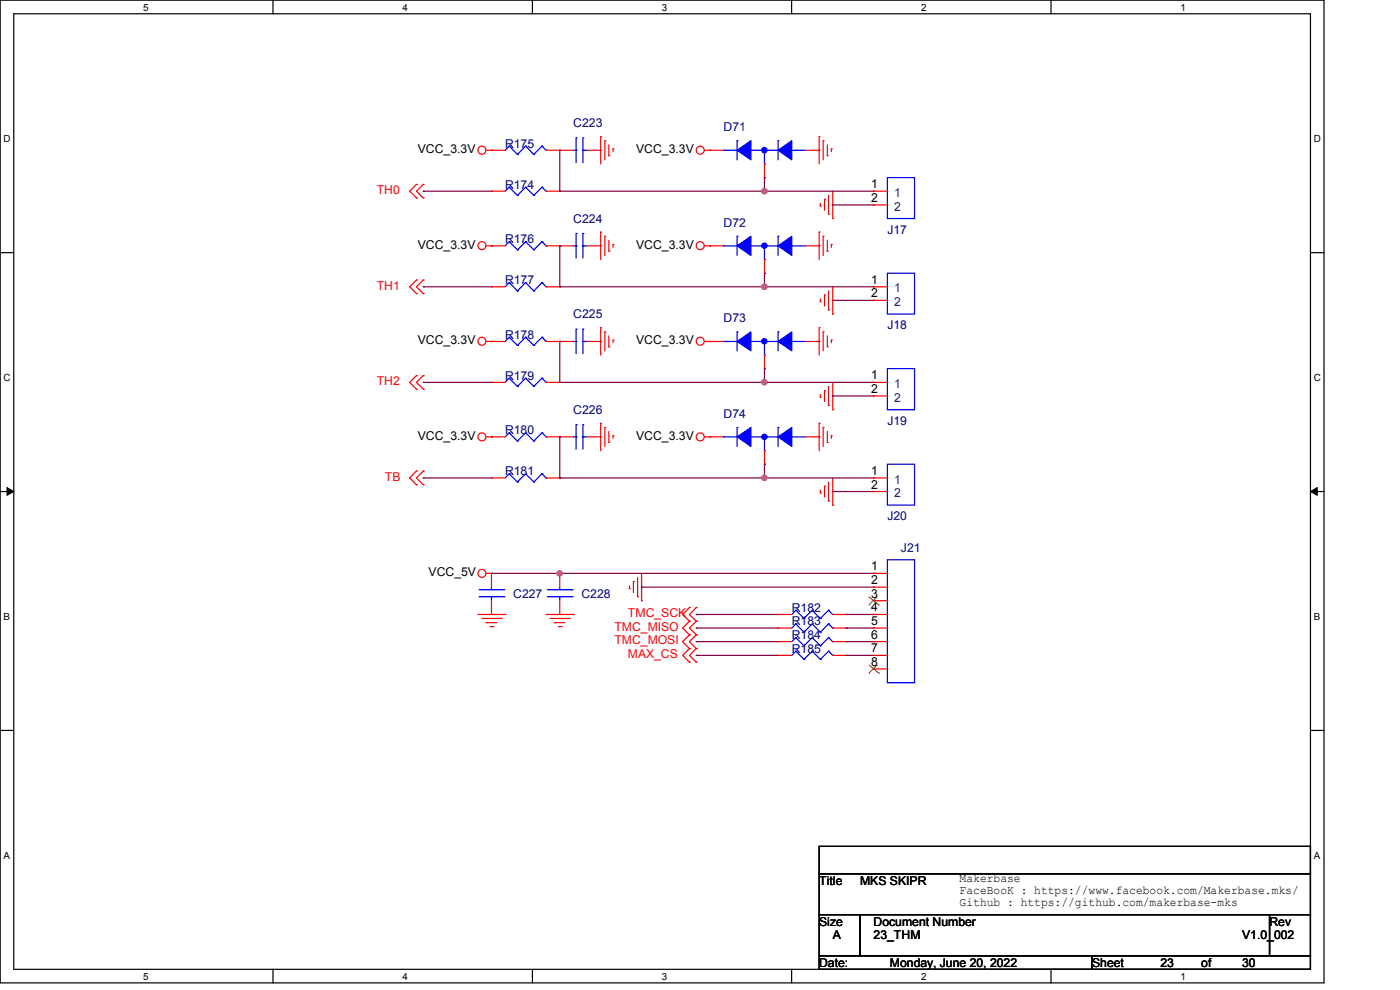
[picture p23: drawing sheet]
<svg xmlns="http://www.w3.org/2000/svg" width="297mm" height="210mm" viewBox="0 0 297 210" stroke-linecap="round" stroke-linejoin="round" font-family="sans-serif">
<defs><g id="words">
<g font-size="2.6" fill="#000080">
<text x="121.6" y="27">C223</text>
<text x="153.5" y="27.9">D71</text>
<text x="107.1" y="31.3">R175</text>
<text x="107.1" y="40">R174</text>
<text x="121.6" y="47.2">C224</text>
<text x="107.1" y="51.6">R176</text>
<text x="153.5" y="48.1">D72</text>
<text x="188.3" y="49.6">J17</text>
<text x="107.1" y="60.3">R177</text>
<text x="107.1" y="71.8">R178</text>
<text x="121.6" y="67.5">C225</text>
<text x="153.5" y="68.4">D73</text>
<text x="188.3" y="69.8">J18</text>
<text x="107.1" y="80.5">R179</text>
<text x="121.6" y="87.8">C226</text>
<text x="153.5" y="88.6">D74</text>
<text x="107.1" y="92.1">R180</text>
<text x="188.3" y="90.1">J19</text>
<text x="107.1" y="100.8">R181</text>
<text x="188.3" y="110.4">J20</text>
<text x="191.1" y="117">J21</text>
<text x="108.9" y="126.9">C227</text>
<text x="123.4" y="126.9">C228</text>
<text x="168" y="129.8">R182</text>
<text x="168" y="132.7">R183</text>
<text x="168" y="135.6">R184</text>
<text x="168" y="138.4">R185</text>
</g>
<g font-size="2.6">
<text x="88.6" y="32.5">VCC_3.3V</text>
<text x="135" y="32.5">VCC_3.3V</text>
<text x="184.8" y="39.9">1</text>
<text x="184.8" y="42.8">2</text>
<text x="88.6" y="52.7">VCC_3.3V</text>
<text x="135" y="52.7">VCC_3.3V</text>
<text x="184.8" y="60.2">1</text>
<text x="184.8" y="63.1">2</text>
<text x="88.6" y="73">VCC_3.3V</text>
<text x="135" y="73">VCC_3.3V</text>
<text x="184.8" y="80.5">1</text>
<text x="184.8" y="83.4">2</text>
<text x="88.6" y="93.3">VCC_3.3V</text>
<text x="135" y="93.3">VCC_3.3V</text>
<text x="184.8" y="100.8">1</text>
<text x="184.8" y="103.6">2</text>
<text x="90.9" y="122.2">VCC_5V</text>
<text x="184.8" y="121">1</text>
<text x="184.8" y="123.9">2</text>
<text x="184.8" y="126.8">3</text>
<text x="184.8" y="129.7">4</text>
<text x="184.8" y="132.6">5</text>
<text x="184.8" y="135.5">6</text>
<text x="184.8" y="138.4">7</text>
<text x="184.8" y="141.3">8</text>
<text x="173.8" y="187.7">Title</text>
<text x="182.5" y="187.7">MKS SKIPR</text>
<text x="203.6" y="187.1">Makerbase</text>
<text x="203.6" y="189.7">FaceBooK : https://www.facebook.com/Makerbase.mks/</text>
<text x="173.8" y="196.3">Size</text>
<text x="185.3" y="196.3">Document Number</text>
<text x="203.6" y="192.3">Github : https://github.com/makerbase-mks</text>
<text x="269.3" y="196.3">Rev</text>
<text x="176.7" y="199.3">A</text>
<text x="185.3" y="199.3">23_THM</text>
<text x="263.5" y="199.3">V1.0_002</text>
<text x="173.8" y="205.1">Date:</text>
<text x="188.8" y="205.1">Monday, June 20, 2022</text>
<text x="231.7" y="205.1">Sheet</text>
<text x="246.2" y="205.1">23</text>
<text x="254.8" y="205.1">of</text>
<text x="263.5" y="205.1">30</text>
</g>
<g font-size="2.6" fill="#f00">
<text x="79.9" y="41.1">TH0</text>
<text x="79.9" y="61.4">TH1</text>
<text x="79.9" y="81.7">TH2</text>
<text x="81.7" y="102">TB</text>
<text x="133.2" y="130.9">TMC_SCK</text>
<text x="130.3" y="133.8">TMC_MISO</text>
<text x="130.3" y="136.7">TMC_MOSI</text>
<text x="133.2" y="139.6">MAX_CS</text>
</g>
<g font-size="2.6" fill="#004080">
<text x="189.7" y="41.7">1</text>
<text x="189.7" y="44.7">2</text>
<text x="189.7" y="62">1</text>
<text x="189.7" y="64.9">2</text>
<text x="189.7" y="82.3">1</text>
<text x="189.7" y="85.2">2</text>
<text x="189.7" y="102.6">1</text>
<text x="189.7" y="105.5">2</text>
</g>
<g font-size="2.1">
<text x="30.4" y="2.2">5</text>
<text x="85.4" y="2.2">4</text>
<text x="140.4" y="2.2">3</text>
<text x="195.4" y="2.2">2</text>
<text x="250.5" y="2.2">1</text>
<text x=".8" y="30.1">D</text>
<text x="278.7" y="30.1">D</text>
<text x=".8" y="80.8">C</text>
<text x="278.7" y="80.8">C</text>
<text x=".8" y="131.5">B</text>
<text x="278.7" y="131.5">B</text>
<text x=".8" y="182.2">A</text>
<text x="278.7" y="182.2">A</text>
<text x="30.4" y="207.8">5</text>
<text x="85.4" y="207.8">4</text>
<text x="140.4" y="207.8">3</text>
<text x="195.4" y="207.8">2</text>
<text x="250.5" y="207.8">1</text>
</g>
</g></defs>
<path d="M0 0h280.9v208.5h-280.9zM2.9 2.9h275.1v202.7h-275.1z" fill="none" stroke="#000" stroke-width=".25"/>
<g fill="#fff">
<path d="M30.4 .3h1.1v2.4h-1.1z"/>
<path d="M30.4 205.9h1.1v2.3h-1.1z"/>
</g>
<path d="M57.9 0v2.9M57.9 205.6v2.9" fill="none" stroke="#000" stroke-width=".25"/>
<g fill="#fff">
<path d="M85.4 .3h1.1v2.4h-1.1z"/>
<path d="M85.4 205.9h1.1v2.3h-1.1z"/>
</g>
<path d="M112.9 0v2.9M112.9 205.6v2.9" fill="none" stroke="#000" stroke-width=".25"/>
<g fill="#fff">
<path d="M140.4 .3h1.2v2.4h-1.2z"/>
<path d="M140.4 205.9h1.2v2.3h-1.2z"/>
</g>
<path d="M167.9 0v2.9M167.9 205.6v2.9" fill="none" stroke="#000" stroke-width=".25"/>
<g fill="#fff">
<path d="M195.4 .3h1.2v2.4h-1.2z"/>
<path d="M195.4 205.9h1.2v2.3h-1.2z"/>
</g>
<path d="M223 0v2.9M223 205.6v2.9" fill="none" stroke="#000" stroke-width=".25"/>
<g fill="#fff">
<path d="M250.4 .3h1.2v2.4h-1.2z"/>
<path d="M250.4 205.9h1.2v2.3h-1.2z"/>
<path d="M.8 28.2h1.4v2.4h-1.4z"/>
<path d="M278.7 28.2h1.5v2.4h-1.5z"/>
<path d="M.8 78.9h1.4v2.3h-1.4z"/>
<path d="M278.7 78.9h1.5v2.3h-1.5z"/>
</g>
<path d="M0 53.6h2.9M278 53.6h2.9" fill="none" stroke="#000" stroke-width=".25"/>
<g fill="#fff">
<path d="M.8 129.6h1.3v2.3h-1.3z"/>
<path d="M278.7 129.6h1.4v2.3h-1.4z"/>
</g>
<path d="M0 104.3h2.9M278 104.3h2.9" fill="none" stroke="#000" stroke-width=".25"/>
<path d="M1.5 103.4l1.4 .9-1.4 .8zM278 104.3l1.4-.9v1.7z" fill="#000" stroke="#000" stroke-width=".21"/>
<g fill="#fff">
<path d="M.8 180.3h1.3v2.3h-1.3z"/>
<path d="M278.7 180.3h1.4v2.3h-1.4z"/>
</g>
<path d="M0 154.9h2.9M278 154.9h2.9M173.8 179.5h104.2v5.8h-104.2zM173.8 185.3h104.2v8.7h-104.2zM173.8 194h8.7v8.7h-8.7zM182.5 194h86.8v8.7h-86.8zM269.3 194h8.7v8.7h-8.7zM173.8 202.7h57.9v2.9h-57.9zM231.7 202.7h46.3v2.9h-46.3z" fill="none" stroke="#000" stroke-width=".25"/>
<g fill="none" stroke="#f00" stroke-width=".25">
<path d="M88.3 39.1h.1M88.3 39.1l-1.4 1.5 1.4 1.4M89.8 39.1h.1M89.8 39.1l-1.5 1.5 1.5 1.4M103.1 31.9h4M104.3 31.9h.1M115.9 31.9h5.7M118.7 31.9h.1M124.5 31.9h2.9M127.4 29h.1M127.4 31.9h.1M127.4 29v5.8"/>
<path d="M128.3 29.8h.1M128.3 29.8v4.1M129.2 33h.1M129.2 30.7v2.3M130 31.6h.1M130 31.6v.6M149.4 31.9h4.1M150.6 31.9h.1M162.2 37.7h.1M162.2 34.8v2.9M170.9 31.9h2.9M173.8 29h.1"/>
<path d="M173.8 31.9h.1M173.8 29v5.8M174.6 29.8h.1M174.6 29.8v4.1M175.5 33h.1M175.5 30.7v2.3M176.4 31.6h.1M176.4 31.6v.6M88.3 42h.1M88.3 59.4h.1M88.3 59.4l-1.4 1.4 1.4 1.5M89.8 42h.1"/>
<path d="M89.8 59.4h.1M89.8 59.4l-1.5 1.4 1.5 1.5M103.1 52.2h4M104.3 52.2h.1M104.3 40.6h.1M104.3 40.6h2.8M115.9 52.2h5.7M115.9 40.6h2.8M118.7 52.2h.1M118.7 40.6h.1M124.5 52.2h2.9M127.4 49.2h.1"/>
<path d="M127.4 52.2h.1M127.4 49.2v5.8M128.3 50.1h.1M128.3 50.1v4.1M129.2 53.3h.1M129.2 51v2.3M130 51.9h.1M130 51.9v.6M149.4 52.2h4.1M150.6 52.2h.1M162.2 58h.1M162.2 55v3"/>
<path d="M170.9 52.2h2.9M173.8 49.2h.1M173.8 52.2h.1M173.8 49.2v5.8M174 43.7h.1M174 43.2v.5M174.6 50.1h.1M174.6 50.1v4.1M174.9 42.3h.1M174.9 42.3v2.3M175.5 53.3h.1M175.5 51v2.3"/>
<path d="M175.8 45.5h.1M175.8 41.4v4.1M176.4 51.9h.1M176.4 51.9v.6M176.7 46.4h.1M176.7 40.6v5.8M185.3 40.6h.1M185.3 43.5h.1M185.3 40.6h3M185.3 43.5h3M88.3 62.3h.1M88.3 79.7h.1"/>
<path d="M88.3 79.7l-1.4 1.4 1.4 1.4M89.8 62.3h.1M89.8 79.7h.1M89.8 79.7l-1.5 1.4 1.5 1.4M103.1 72.4h4M104.3 72.4h.1M104.3 60.8h.1M104.3 60.8h2.8M115.9 72.4h5.7M115.9 60.8h2.8M118.7 60.8h.1M118.7 72.4h.1"/>
<path d="M124.5 72.4h2.9M127.4 69.5h.1M127.4 72.4h.1M127.4 69.5v5.8M128.3 70.4h.1M128.3 70.4v4M129.2 73.6h.1M129.2 71.2v2.4M130 72.1h.1M130 72.1v.6M149.4 72.4h4.1M150.6 72.4h.1"/>
<path d="M162.2 78.2h.1M162.2 75.3v2.9M170.9 72.4h2.9M173.8 69.5h.1M173.8 72.4h.1M173.8 69.5v5.8M174 64h.1M174 63.5v.5M174.6 70.4h.1M174.6 70.4v4M174.9 62.6h.1M174.9 62.6v2.3"/>
<path d="M175.5 73.6h.1M175.5 71.2v2.4M175.8 65.7h.1M175.8 61.7v4M176.4 72.1h.1M176.4 72.1v.6M176.7 66.6h.1M176.7 60.8v5.8M185.3 60.8h.1M185.3 63.7h.1M185.3 60.8h3M185.3 63.7h3"/>
<path d="M88.3 99.9h.1M88.3 82.5h.1M88.3 99.9l-1.4 1.5 1.4 1.4M89.8 99.9h.1M89.8 82.5h.1M89.8 99.9l-1.5 1.5 1.5 1.4M103.1 92.7h4M104.3 92.7h.1M104.3 81.1h.1M104.3 81.1h2.8M115.9 92.7h5.7M115.9 81.1h2.8"/>
<path d="M118.7 81.1h.1M118.7 92.7h.1M124.5 92.7h2.9M127.4 89.8h.1M127.4 92.7h.1M127.4 89.8v5.8M128.3 90.7h.1M128.3 90.7v4M129.2 93.9h.1M129.2 91.5v2.4M130 92.4h.1M130 92.4v.6"/>
<path d="M149.4 92.7h4.1M150.6 92.7h.1M162.2 98.5h.1M162.2 95.6v2.9M170.9 92.7h2.9M173.8 89.8h.1M173.8 92.7h.1M173.8 89.8v5.8M174 84.3h.1M174 83.7v.6M174.6 90.7h.1M174.6 90.7v4"/>
<path d="M174.9 82.8h.1M174.9 82.8v2.4M175.5 93.9h.1M175.5 91.5v2.4M175.8 86h.1M175.8 82v4M176.4 92.4h.1M176.4 92.4v.6M176.7 86.9h.1M176.7 81.1v5.8M185.3 81.1h.1M185.3 84h.1"/>
<path d="M185.3 81.1h3M185.3 84h3M88.3 102.8h.1M89.8 102.8h.1M104.3 101.4h.1M104.3 101.4h2.8M115.9 101.4h2.8M118.7 101.4h.1M174 104.6h.1M174 104v.6M174.9 103.1h.1M174.9 103.1v2.3"/>
<path d="M175.8 106.3h.1M175.8 102.2v4.1M176.7 107.1h.1M176.7 101.4v5.7M185.3 101.4h.1M185.3 104.3h.1M185.3 101.4h3M185.3 104.3h3M101.4 130.3h5.7M102.2 131.2h4.1M103.1 132.1h.1M103.1 121.6h1.2"/>
<path d="M103.1 132.1h2.3M104 132.9h.6M104.3 121.6h.1M104.3 130.3h.1M104.3 121.6v2.9M104.3 127.4v2.9M104.6 132.9h.1M106.3 131.2h.1M107.1 130.3h.1M115.9 130.3h5.7M116.7 131.2h4.1M117.6 132.1h.1"/>
<path d="M117.6 132.1h2.3M118.4 132.9h.6M118.7 121.6h.1M118.7 130.3h.1M118.7 121.6v2.9M118.7 127.4v2.9M119 132.9h.1M120.8 131.2h.1M121.6 130.3h.1M133.5 124.8h.1M133.5 124.2v.6M134.4 123.4h.1"/>
<path d="M134.4 123.4v2.3M135.3 126.6h.1M135.3 122.5v4.1M136.1 127.4h.1M136.1 121.6v5.8M146.3 128.9h.1M146.3 131.8h.1M146.3 134.7h.1M146.3 137.6h.1M146.3 128.9l-1.5 1.4 1.5 1.5M146.3 131.8l-1.5 1.4 1.5 1.5M146.3 134.7l-1.5 1.4 1.5 1.5"/>
<path d="M146.3 137.6l-1.5 1.4 1.5 1.5M147.7 128.9h.1M147.7 131.8h.1M147.7 134.7h.1M147.7 137.6h.1M147.7 128.9l-1.4 1.4 1.4 1.5M147.7 131.8l-1.4 1.4 1.4 1.5M147.7 134.7l-1.4 1.4 1.4 1.5M147.7 137.6l-1.4 1.4 1.4 1.5M165.1 133.2h.1M165.1 136.1h.1M165.1 139h.1"/>
<path d="M165.1 130.3h.1M165.1 130.3h2.9M165.1 133.2h2.9M165.1 136.1h2.9M165.1 139h2.9M176.7 130.3h2.8M176.7 133.2h2.8M176.7 136.1h2.8M176.7 139h2.8M179.5 133.2h.1M179.5 136.1h.1M179.5 139h.1"/>
<path d="M179.5 130.3h.1M185.3 121.6h.1M185.3 124.5h.1M185.3 127.4h.1M185.3 130.3h.1M185.3 133.2h.1M185.3 136.1h.1M185.3 139h.1M185.3 121.6h3M185.3 130.3h3M185.3 133.2h3M185.3 136.1h3"/>
<path d="M185.3 139h3M185.3 124.5h3M185.3 127.4h3M146.3 140.5h.1M147.7 140.5h.1M185.3 141.9h.1M185.3 141.9h3"/>
<circle cx="102.2" cy="31.8" r=".86"/>
<circle cx="148.5" cy="31.8" r=".86"/>
<circle cx="102.2" cy="52.1" r=".85"/>
<circle cx="148.5" cy="52.1" r=".85"/>
<circle cx="102.2" cy="72.4" r=".85"/>
<circle cx="148.5" cy="72.4" r=".85"/>
<circle cx="102.2" cy="92.7" r=".85"/>
<circle cx="148.5" cy="92.7" r=".85"/>
<circle cx="102.2" cy="121.6" r=".85"/>
</g>
<g fill="none" stroke="#00f" stroke-width=".25">
<path d="M108 39.7h.1M108 31h.1M108 39.7l-.9 .9M108 39.7l1.8 1.7M108 31l-.9 .9M108 31l1.8 1.8M109.8 32.8h.1M111.5 39.7h.1M111.5 31h.1M111.5 39.7l-1.7 1.7M111.5 39.7l1.7 1.7M111.5 31l-1.7 1.8"/>
<path d="M111.5 31l1.7 1.8M113.2 32.8h.1M115 39.7h.1M115 31h.1M115 39.7l-1.8 1.7M115 39.7l.9 .9M115 31l-1.8 1.8M115 31l.9 .9M115.9 31.9h.1M121.6 31.9h.6M122.2 31.9h.1M122.2 29.3h.1"/>
<path d="M122.2 29.3v5.2M123.7 29.3h.1M123.7 31.9h.1M123.7 29.3v5.2M123.7 31.9h.8M153.5 31.9h.1M153.5 31.9h17.4M156.4 29.8h.1M156.4 29.8v4.1M162.2 34.8h.1M162.2 31.9v2.9M165.1 29.8h.1"/>
<path d="M165.1 29.8v4.1M188.3 37.7h5.7v8.7h-5.7zM108 59.9h.1M108 51.3h.1M108 59.9l-.9 .9M108 59.9l1.8 1.8M108 51.3l-.9 .9M108 51.3l1.8 1.7M109.8 41.4h.1M109.8 53h.1M111.5 59.9h.1M111.5 51.3h.1"/>
<path d="M111.5 59.9l-1.7 1.8M111.5 59.9l1.7 1.8M111.5 51.3l-1.7 1.7M111.5 51.3l1.7 1.7M113.2 41.4h.1M113.2 53h.1M115 59.9h.1M115 51.3h.1M115 59.9l-1.8 1.8M115 59.9l.9 .9M115 51.3l-1.8 1.7M115 51.3l.9 .9"/>
<path d="M115.9 40.6h.1M115.9 52.2h.1M121.6 52.2h.6M122.2 52.2h.1M122.2 49.5h.1M122.2 49.5v5.2M123.7 49.5h.1M123.7 52.2h.1M123.7 52.2h.8M123.7 49.5v5.2M153.5 52.2h.1M153.5 52.2h17.4"/>
<path d="M156.4 50.1h.1M156.4 50.1v4.1M162.2 55h.1M162.2 52.2v2.8M165.1 50.1h.1M165.1 50.1v4.1M188.3 58h5.7v8.6h-5.7zM108 71.5h.1M108 71.5l-.9 .9M108 71.5l1.8 1.8M109.8 61.7h.1M109.8 73.3h.1"/>
<path d="M111.5 71.5h.1M111.5 71.5l-1.7 1.8M111.5 71.5l1.7 1.8M113.2 61.7h.1M113.2 73.3h.1M115 71.5h.1M115 71.5l-1.8 1.8M115 71.5l.9 .9M115.9 60.8h.1M115.9 72.4h.1M121.6 72.4h.6M122.2 72.4h.1"/>
<path d="M122.2 69.8h.1M122.2 69.8v5.2M123.7 69.8h.1M123.7 72.4h.1M123.7 69.8v5.2M123.7 72.4h.8M153.5 72.4h.1M153.5 72.4h17.4M156.4 70.4h.1M156.4 70.4v4M162.2 75.3h.1M162.2 72.4v2.9"/>
<path d="M165.1 70.4h.1M165.1 70.4v4M188.3 78.2h5.7v8.7h-5.7zM108 80.2h.1M108 91.8h.1M108 80.2l-.9 .9M108 80.2l1.8 1.8M108 91.8l-.9 .9M108 91.8l1.8 1.8M109.8 82h.1M109.8 93.6h.1M111.5 80.2h.1"/>
<path d="M111.5 91.8h.1M111.5 80.2l-1.7 1.8M111.5 80.2l1.7 1.8M111.5 91.8l-1.7 1.8M111.5 91.8l1.7 1.8M113.2 82h.1M113.2 93.6h.1M115 80.2h.1M115 91.8h.1M115 80.2l-1.8 1.8M115 80.2l.9 .9M115 91.8l-1.8 1.8"/>
<path d="M115 91.8l.9 .9M115.9 81.1h.1M115.9 92.7h.1M121.6 92.7h.6M122.2 92.7h.1M122.2 90.1h.1M122.2 90.1v5.2M123.7 90.1h.1M123.7 92.7h.1M123.7 92.7h.8M123.7 90.1v5.2M153.5 92.7h.1"/>
<path d="M153.5 92.7h17.4M156.4 90.7h.1M156.4 90.7v4M162.2 95.6h.1M162.2 92.7v2.9M165.1 90.7h.1M165.1 90.7v4M188.3 98.5h5.7v8.6h-5.7zM108 100.5h.1M108 100.5l-.9 .9M108 100.5l1.8 1.7M109.8 102.2h.1"/>
<path d="M111.5 100.5h.1M111.5 100.5l-1.7 1.7M111.5 100.5l1.7 1.7M113.2 102.2h.1M115 100.5h.1M115 100.5l-1.8 1.7M115 100.5l.9 .9M115.9 101.4h.1M188.3 118.7h5.7v26.1h-5.7zM101.6 126.6h5.3M101.6 125.1h5.3M104.3 125.1h.1"/>
<path d="M104.3 126.6h.1M104.3 124.5v.6M104.3 126.6v.8M106.9 126.6h.1M106.9 125.1h.1M116.1 126.6h5.3M116.1 125.1h5.3M118.7 125.1h.1M118.7 126.6h.1M118.7 124.5v.6M118.7 126.6v.8M121.4 126.6h.1"/>
<path d="M121.4 125.1h.1M168.8 132.3h.1M168.8 135.3h.1M168.8 138.1h.1M168.8 129.5h.1M168.8 132.3l-.8 .9M168.8 132.3l1.8 1.8M168.8 135.3l-.8 .8M168.8 135.3l1.8 1.7M168.8 138.1l-.8 .9M168.8 138.1l1.8 1.8M168.8 129.5l-.8 .8"/>
<path d="M168.8 129.5l1.8 1.7M170.6 134.1h.1M170.6 137h.1M170.6 139.9h.1M170.6 131.2h.1M172.3 132.3h.1M172.3 135.3h.1M172.3 138.1h.1M172.3 129.5h.1M172.3 132.3l-1.7 1.8M172.3 132.3l1.7 1.8M172.3 135.3l-1.7 1.7"/>
<path d="M172.3 135.3l1.7 1.7M172.3 138.1l-1.7 1.8M172.3 138.1l1.7 1.8M172.3 129.5l-1.7 1.7M172.3 129.5l1.7 1.7M174 134.1h.1M174 137h.1M174 139.9h.1M174 131.2h.1M175.8 132.3h.1M175.8 135.3h.1M175.8 138.1h.1"/>
<path d="M175.8 129.5h.1M175.8 132.3l-1.8 1.8M175.8 132.3l.9 .9M175.8 135.3l-1.8 1.7M175.8 135.3l.9 .8M175.8 138.1l-1.8 1.8M175.8 138.1l.9 .9M175.8 129.5l-1.8 1.7M175.8 129.5l.9 .8M176.7 133.2h.1M176.7 136.1h.1M176.7 139h.1"/>
<path d="M176.7 130.3h.1"/>
</g>
<g fill="#00f" stroke="#00f" stroke-width=".25">
<path d="M156.4 92.7l2.9-2v4z" fill-rule="evenodd"/>
<path d="M165.1 92.7l2.9-2v4z" fill-rule="evenodd"/>
<path d="M156.4 52.2l2.9-2.1v4.1z" fill-rule="evenodd"/>
<path d="M165.1 52.2l2.9-2.1v4.1z" fill-rule="evenodd"/>
<path d="M156.4 31.9l2.9-2.1v4.1z" fill-rule="evenodd"/>
<path d="M165.1 31.9l2.9-2.1v4.1z" fill-rule="evenodd"/>
<path d="M156.4 72.4l2.9-2v4z" fill-rule="evenodd"/>
<path d="M165.1 72.4l2.9-2v4z" fill-rule="evenodd"/>
<circle cx="162.2" cy="92.7" r=".56"/>
<circle cx="162.2" cy="52.1" r=".56"/>
<circle cx="162.2" cy="31.9" r=".57"/>
<circle cx="162.2" cy="72.4" r=".56"/>
</g>
<path d="M184.3 128.3h.1M184.3 126.6l2.1 1.7M186.1 126.6l-1.8 1.7M186.4 128.3h.1M184.3 142.8h.1M184.3 141l2.1 1.8M186.1 141l-1.8 1.8M186.4 142.8h.1" fill="none" stroke="#804000" stroke-width=".21"/>
<g fill="none" stroke="#800040" stroke-width=".25">
<path d="M118.7 31.9h.1M118.7 31.9v8.7M162.2 37.7h.1M162.2 37.7v2.9M89.8 40.6h.1M89.8 40.6h14.5M118.7 40.6h.1M118.7 52.2h.1M118.7 40.6h66.6M118.7 52.2v8.6M162.2 40.6h.1M162.2 58h.1"/>
<path d="M162.2 58v2.8M176.7 43.5h.1M176.7 43.5h8.6M89.8 60.8h.1M89.8 60.8h14.5M118.7 60.8h.1M118.7 72.4h.1M118.7 72.4v8.7M118.7 60.8h66.6M162.2 60.8h.1M162.2 78.2h.1M162.2 78.2v2.9"/>
<path d="M176.7 63.7h.1M176.7 63.7h8.6M89.8 81.1h.1M89.8 81.1h14.5M118.7 81.1h.1M118.7 92.7h.1M118.7 92.7v8.7M118.7 81.1h66.6M162.2 81.1h.1M162.2 98.5h.1M162.2 98.5v2.9M176.7 84h.1"/>
<path d="M176.7 84h8.6M89.8 101.4h.1M89.8 101.4h14.5M118.7 101.4h.1M118.7 101.4h66.6M162.2 101.4h.1M176.7 104.3h.1M176.7 104.3h8.6M104.3 121.6h.1M104.3 121.6h81M118.7 121.6h.1M136.1 124.5h.1"/>
<path d="M136.1 124.5h49.2M147.7 130.3h.1M147.7 133.2h.1M147.7 136.1h.1M147.7 139h.1M147.7 130.3h17.4M147.7 133.2h17.4M147.7 136.1h17.4M147.7 139h17.4M179.5 139h.1M179.5 136.1h.1M179.5 133.2h.1"/>
<path d="M179.5 130.3h.1M179.5 130.3h5.8M179.5 133.2h5.8M179.5 136.1h5.8M179.5 139h5.8"/>
</g>
<g fill="#f0f" stroke="#f0f" stroke-width=".25">
<circle cx="162.2" cy="40.6" r=".56"/>
<circle cx="162.2" cy="60.8" r=".57"/>
<circle cx="162.2" cy="81.1" r=".56"/>
<circle cx="162.2" cy="101.3" r=".56"/>
<circle cx="118.7" cy="121.6" r=".56"/>
</g>
<use href="#words"/>
</svg>
